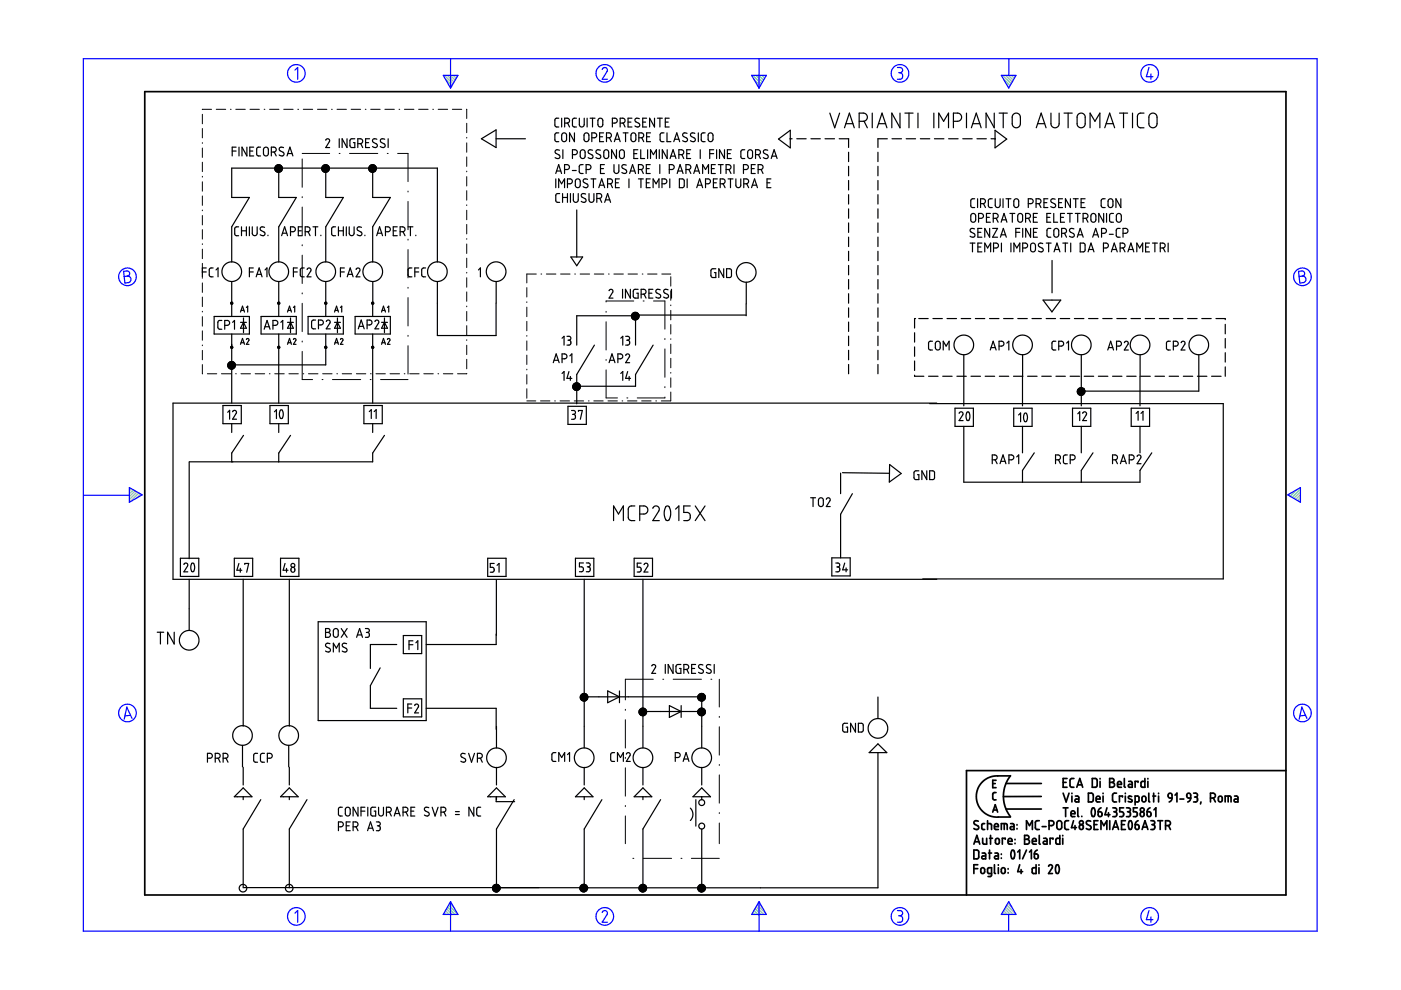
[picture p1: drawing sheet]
<svg xmlns="http://www.w3.org/2000/svg" width="297mm" height="210mm" viewBox="0 0 297 210" stroke-linecap="round" stroke-linejoin="round" font-family="sans-serif">
<g fill="none" stroke="#6c9" stroke-width=".25">
<path d="M94.2 16l1.8 1.8M94.5 16.8l1.3 1.4M94.8 16l1.5 1.4M95.3 18.3l.3 .3M95.5 16l1 1M96.1 16l.6 .6M96.7 16l.3 .2M159.6 16l1.8 1.8M159.9 16.8l1.3 1.4M160.3 16l1.4 1.4M160.7 18.3l.3 .3M160.9 16l1 1"/>
<path d="M161.5 16l.6 .6M162.1 16l.2 .2M212.6 16l1.8 1.8M212.8 16.8l1.3 1.4M213.2 16l1.4 1.4M213.7 18.3l.2 .3M213.8 16l1 1M214.4 16l.7 .6M215.1 16l.2 .2M27.5 103.4h-.1M27.9 103.6l-.5 .5M28.3 103.8l-.9 .9"/>
<path d="M28.7 104.1l-1.3 1.2M29 104.3l-1.6 1.6M29.4 104.5l-1.8 1.9M29.8 104.8l-.8 .8M273.4 104.7l-.3 .3M274.9 103.9l-1.4 1.3M275.7 103.6l-1.8 1.9M275.7 106.1l-.2 .3M275.7 105.5l-.6 .6M275.7 104.9l-1 1M275.7 104.3l-1.4 1.4M94 193.8v.1"/>
<path d="M94.2 193.5l.4 .4M94.4 193.1l.9 .8M94.7 192.7l1.2 1.2M94.9 192.3l1.6 1.6M95.1 191.9l1.9 1.9M95.4 191.5l.8 .8M159.4 193.8v.1M159.6 193.5l.4 .4M159.8 193.1l.9 .8M160.1 192.7l1.2 1.2M160.3 192.3l1.6 1.6M160.5 191.9l1.9 1.9"/>
<path d="M160.8 191.5l.8 .8M212.3 193.8v.1M212.6 193.5l.4 .4M212.8 193.1l.8 .8M213 192.7l1.2 1.2M213.2 192.3l1.6 1.6M213.5 191.9l1.8 1.9M213.7 191.5l.8 .8"/>
</g>
<g fill="none" stroke="#00f" stroke-width=".25">
<path d="M17.7 12.4h261.6v185h-261.6zM62.5 14.9l.6-.6v2.5M94 16h3.1l-1.6 2.7zM95.5 12.4v6.3M127.7 14.7l.5-.4 .5 .3v.5l-1 1.7h1.1M159.4 16h3.1l-1.6 2.7zM160.9 12.4v6.3M190.3 14.3h.7l.3 .3v.6l-.5 .2M190.5 15.4h.3M190.8 15.4l.5 .3v.7l-.3 .4h-.7M212.3 16h3.1l-1.5 2.7zM213.9 12.5v3.5"/>
<path d="M243.6 14.3l-.5 2h1.4M244 15.7v1.1M26.2 57.5l.9-.1 .3 .3 .1 .5-.5 .3 .5 .2 .3 .4-.1 .3-.3 .5-.9 .1zM27 58.5l-.7 .1M275.3 57.5l.9-.1 .3 .3 .1 .5-.5 .3 .5 .2 .2 .2 .1 .5-.3 .4-1 .2zM276.1 58.5l-.7 .1M17.8 105h9.6M27.4 103.4l2.7 1.5-2.7 1.6zM273 104.9l2.7-1.5v3.1zM27.7 151.7l-1.2 .1M28 152.3l-1.1-2.4-.6 2.6M276.8 151.7l-1.2 .1"/>
<path d="M277.1 152.3l-1.1-2.4-.6 2.6M62.5 193.6l.6-.5v2.4M95.5 191.2v6.2M95.5 191.2l1.6 2.7h-3.1zM127.7 193.5l.1-.3 .5-.1 .5 .4-.1 .4-1 1.6h1.1M160.9 191.2v6.2M160.9 191.2l1.6 2.7h-3.1zM190.3 193.1h.6l.4 .2v.5l-.5 .4M190.5 194.2h.3M190.8 194.2l.5 .3v.7l-.4 .3h-.6M213.8 193.9v3.5M213.9 191.2l1.5 2.7h-3.1z"/>
<path d="M243.6 193.1l-.5 1.9h1.4M244 194.4v1.1"/>
<circle cx="62.8" cy="15.6" r="1.87"/>
<circle cx="128.2" cy="15.6" r="1.87"/>
<circle cx="190.8" cy="15.6" r="1.87"/>
<circle cx="243.7" cy="15.6" r="1.87"/>
<circle cx="27" cy="58.7" r="1.87"/>
<circle cx="276.1" cy="58.7" r="1.86"/>
<circle cx="27" cy="151.2" r="1.87"/>
<circle cx="276.1" cy="151.2" r="1.87"/>
<circle cx="62.8" cy="194.3" r="1.87"/>
<circle cx="128.2" cy="194.3" r="1.86"/>
<circle cx="190.8" cy="194.3" r="1.86"/>
<circle cx="243.8" cy="194.3" r="1.86"/>
</g>
<g fill="none" stroke="#000" stroke-width=".36">
<path d="M30.7 19.4h241.9v170.4h-241.9zM206.5 179l.6-1.9 .6 1.9M206.7 178.5h.9M207.4 174.1l-.7-.1-.2 .5 .1 .3 .8 .4 .1 .5-.6 .2-.4-.2M208.3 177.7v1l.3 .3h.6v-1.3M208.8 174.6h-.5l-.1 .2v1l.6 .1M209.4 174.6l.8 .2v1.1M209.4 174v1.9M209.8 177.7h.6M210 177.1v1.9M210.5 166.1h.5M210.5 172.2l.5-1.6 .5 1.6"/>
<path d="M210.6 171.7h.8M210.8 175.3h.9l-.2-.6-.3-.1-.3 .2-.1 .8 .3 .3h.6M211.1 177.9l.4-.2 .3 .2 .1 .7-.3 .4-.5-.3zM211.2 168h-.4l-.3 .3v1.1l.7 .2M211.2 165.4h-.7v1.6h.7M212.3 175.9v-1.3l1.1 .1 .2 1.2M212.9 174.6v1.3M213.1 177.9v-.2h-.6v1.3M213.3 166.1h7.5M213.3 171.5h7.5M213.7 178.4h.9l-.2-.6-.3-.1-.3 .2-.1 .8 .2 .3h.7M214.2 164.5h-3.5l-.9 .3-.8 .4-.8 .7-.7 .9-.4 1.2-.1 .9 .1 1.1 .4 .9 .7 1 .9 .7 .7 .4 1.1 .2h3.3"/>
<path d="M214.2 164.5l-1 1.7-.5 2.2 .1 1.3 .2 1.2 .5 1.1 .7 1.1M214.3 174.6h.5l.2 .3v1h-.6a.31 .31 0 0 1-.2-.4 .31 .31 0 0 1 .3-.2h.5M215.2 177.9v.2M215.2 178.8v.1M215.6 174.8v.1M215.6 175.7v.1M217.2 177.1h.7l.3 .4-.1 .3-.4 .1 .4 .2 .2 .3-.1 .3-.3 .3h-.7zM217.2 177.9h.5M217.6 175.9v-1.9l.7 1 .6-1v1.9M218.9 178.4h.8l-.1-.6-.3-.1-.4 .2v.8l.2 .3h.6M220.3 174h-.5l-.3 .3 .1 1.4 .2 .2h.5M220.3 177.1v1.7l.3 .2"/>
<path d="M220.8 168.9h-8.1M221 175.3h.8M221.3 177.7l.5 .1 .2 .2v1h-.6a.31 .31 0 0 1-.2-.4 .31 .31 0 0 1 .3-.2h.5M222.4 175l.9-.1 .2-.3-.2-.4-.3-.2h-.6v1.9M223.2 177.9v-.2h-.6v1.3M224.2 174.2l.6-.2 .3 .4v1.1l-.4 .4-.4-.1-.2-.3v-1zM224.7 177.1v1.9h-.7l-.1-.3v-.8l.3-.2h.5M225.3 177.1v.1M225.3 177.7v1.3M225.4 165.9h.6M225.4 168.2l.6 1.8 .7-1.8M225.4 171.3h1"/>
<path d="M225.9 171.3v1.8M226.2 165.1h-.8v1.8h.8M226.6 174h-.6l-.3 .3 .1 1.4 .3 .2h.5M227.1 172.5h.8l-.1-.5-.4-.1-.3 .2v.8l.2 .2h.6M227.3 168.2v.1M227.3 168.8v1.2M227.6 174l-.4 1.5h1M227.7 165.1h-.5l-.3 .3v1.4l.3 .1h.5M227.9 175v.9M228 168.8h.5l.2 .2v1h-.5a.31 .31 0 0 1-.3-.3 .31 .31 0 0 1 .3-.3h.5M228.3 166.9l.6-1.8 .7 1.8M228.5 166.4h.9"/>
<path d="M228.5 171.3v1.7l.2 .1M228.9 175l.4-.2 .3 .2 .1 .5-.2 .3-.3 .1-.3-.2zM229.4 173.1h.1M230.8 168.2h.7l.3 .3v1.2l-.3 .3h-.7zM231.2 174.1l-.7-.1-.2 .5 .9 .6 .1 .6-.5 .2-.5-.2M231.6 165.1h.7l.3 .2v1.3l-.2 .3h-.8zM231.6 171.4a.53 .53 0 0 1 .5 .2 .53 .53 0 0 1 .1 .5l-.1 .7a.34 .34 0 0 1-.4 .3 .34 .34 0 0 1-.3-.4v-.6zM232 174.8h.6M232.4 169.4h.8v-.3l-.2-.3-.5 .1-.1 .9 .2 .2h.6M232.8 174h-.8v1.9h.8M232.8 172.1h.6l.2 .2 .1 .5-.2 .3h-.3l-.3-.1zM233.2 165.1v.1"/>
<path d="M233.2 165.7v1.2M233.4 175.9v-1.9l.6 1 .7-1v1.9M233.4 171.3l-.4 .3-.2 .5M233.9 168.2v.1M233.9 168.8v1.2M234.7 171.3l-.4 1.4h1M235 172.3v.8M235.3 165.1h.6l.3 .3-.1 .4-.3 .1 .4 .1 .1 .3-.1 .4-.3 .2h-.6zM235.3 165.9h.5M235.3 174v1.9M235.9 175.9l.6-1.9 .7 1.9M235.9 171.3h.5l.3 .2 .1 .3-.4 .3"/>
<path d="M236.1 175.4h.9M236.2 172.1h.2M236.4 172.1l.3 .2 .1 .5-.3 .3h-.6M236.7 168.2h-.5l-.3 .4v1.2l.3 .2h.5M236.9 166.3h.9l-.2-.5-.3-.1-.3 .1-.1 .9 .2 .2h.7M237.8 174.8h.6M238 169v-.2h-.7v1.2M238.2 171.3h-.8v.8h.6l.2 .4-.1 .6h-.7M238.4 165.1v1.7l.2 .1M238.6 168.2v.1M238.6 168.8v1.2M238.6 174h-.8v1.9h.8"/>
<path d="M238.8 171.3h.5l.3 .2v.4l-.3 .2M239.1 172.1h.2M239.3 172.1l.4 .3-.1 .5-.2 .2h-.6M239.3 165.7h.5l.3 .3v.9h-.6a.31 .31 0 0 1-.3-.3 .31 .31 0 0 1 .3-.3h.6M239.4 174.1a.5 .5 0 0 1 .6 .2 .5 .5 0 0 1 .1 .5l-.2 .8a.34 .34 0 0 1-.4 .2 .34 .34 0 0 1-.2-.4l-.1-.6zM239.9 168.9l-.3-.1a.27 .27 0 0 0-.4 .1 .27 .27 0 0 0 .2 .4l.5 .2a.33 .33 0 0 1 0 .5 .33 .33 0 0 1-.5 0l-.2-.1M240.7 170l.7-.1 .1-.9-.2-.2h-.6v1.9M240.7 174.8l.7 .2 .1 .5-.1 .3-.4 .1-.3-.2zM241.1 171.3h-.8v.8h.6l.2 .3-.1 .7h-.7M241.3 165.9v-.2h-.6v1.2M241.3 174l-.4 .3-.2 .5M241.9 172.3l.2-.2 .4 .2 .1 .5-.1 .2-.4 .1-.2-.1z"/>
<path d="M242.1 175.9l.7-1.9 .6 1.9M242.2 169l.2-.2 .4 .1 .2 .8-.2 .2-.4 .1-.3-.2zM242.3 175.4h.9M242.7 165.1v1.8h-.6l-.2-.2 .1-.9 .2-.1h.5M243.2 172.1l.7 .2v.7l-.4 .1-.2-.1zM243.4 165.1v.1M243.4 165.7v1.2M243.6 168.2v1.6l.2 .2M243.8 171.3l-.4 .3-.2 .5M244 174h.6l.2 .3-.1 .4-.3 .1M244.2 174.8h.2M244.4 174.8l.4 .2v.6l-.2 .3h-.6"/>
<path d="M244.4 168.8h.6M244.6 168.2v1.8M244.7 171.7l.4-.4v1.8M245.5 174h1M245.6 168.2v.1M245.6 168.8v1.2M246 174v1.9M247.1 175h.6l.4-.1 .1-.4-.3-.4-.8-.1v1.9M247.7 175l.5 .9M247.8 168.3l.3-.1 .3 .1 .1 .9-.7-.1-.1-.6zM248.5 169.2l-.2 .5-.4 .3M249.1 168.6l.4-.4v1.8"/>
<path d="M250.2 169.4h.8M251.7 168.3l.4-.1 .3 .1 .1 .9h-.6l-.2-.2zM252.5 169.2l-.2 .5-.5 .3M253.1 168.2l.7 .1 .1 .4-.4 .3M253.3 169h.2M253.5 169l.4 .2v.5l-.3 .3h-.5M254.6 170l-.1 .5M256.6 169.2l.9-.1 .2-.3-.1-.4-.4-.2h-.6v1.8M257.3 169.2l.4 .8M258.4 169l.2-.2 .4 .1 .1 .8-.1 .2-.4 .1-.3-.2zM259.8 170v-1.2l1.1 .1 .1 1.1M260.4 168.8v1.2"/>
<path d="M261.7 168.8h.6l.2 .3v.9h-.6a.31 .31 0 0 1-.3-.3 .31 .31 0 0 1 .3-.3h.6M272.6 163.4h-67.7v26.4M206.5 180.2l.7 .1 .3 .2v1.3l-.2 .3h-.8zM206.5 184.2h.8M207.3 183.3h-.8v1.9M208 184.1l.2-.1 .5 .1 .1 .8-.2 .2-.3 .1-.3-.2zM208.2 180.9h.6l.2 .2v1h-.6a.31 .31 0 0 1-.2-.3 .31 .31 0 0 1 .2-.3h.6M209.6 180.9h.6M209.8 180.2v1.9M210.2 185.2l-.7-.1v-1l.7-.1v1.6l-.2 .2h-.5M210.8 183.3v1.8l.3 .1M210.9 180.9h.6l.2 .2v1h-.5a.31 .31 0 0 1-.4-.3 .31 .31 0 0 1 .4-.3h.5"/>
<path d="M211.7 183.3v.2M211.7 184v1.2M212.3 181.1v.1M212.3 181.9v.1M212.4 184.1l.2-.1 .4 .1 .1 .8-.1 .2-.4 .1-.3-.2zM213.7 184.2v.1M213.7 185v.1M214.5 180.3a.56 .56 0 0 1 .7 .8l-.2 .7a.35 .35 0 0 1-.4 .3 .35 .35 0 0 1-.2-.5l-.1-.5zM215.8 180.7l.4-.5v1.9M216.2 183.3l-.4 1.5h1M216.5 184.4v.8M217.6 180.2l-.8 1.9"/>
<path d="M218.3 180.7l.4-.5v1.9M219.3 181.1l.7 .1 .1 .6-.1 .2-.4 .1-.2-.2zM219.7 183.3v1.9h-.7l-.2-.2 .1-.9 .8-.1M219.9 180.2l-.4 .3-.2 .6M220.3 183.3v.2M220.3 184v1.2M222.3 183.7l.4-.4 .4 .3v.4l-.8 1.2h.8M224 183.5a.55 .55 0 0 1 .5 .1 .55 .55 0 0 1 .1 .6l-.1 .6a.37 .37 0 0 1-.4 .4 .37 .37 0 0 1-.3-.5v-.6z"/>
<circle cx="229.3" cy="174.4" r=".41"/>
<circle cx="242.2" cy="171.7" r=".42"/>
</g>
<g fill="none" stroke="#000" stroke-width=".25">
<path d="M49.2 32h.9M50.1 31.2h-.9v1.9M50.7 31.2v1.9M52.3 31.2v1.9l-1-1.9v1.9M53 32h.6M53.8 31.2h-.8v1.9h.8M55.2 31.2h-.5l-.3 .3 .1 1.4 .2 .2h.5M56 31.3l.6-.1 .3 .4v1.1l-.4 .4-.4-.1-.2-.3v-1zM57.5 32.2h.6l.4-.2 .1-.4-.2-.3-.9-.1v1.9M58.1 32.2l.5 .9M58.5 36.3l.6-.7v6.3h3.7l-3.7 6.2v7.5M58.5 36l-.1 .1"/>
<path d="M58.5 35.8l-.2 .2M58.5 35.5l-.1 .1M58.5 35.3l-.2 .2M58.5 35.6l-.2 .3M58.6 35.1l-.1 .1M58.7 35.6l-.2 .3M58.9 35.6l-.4 .4M58.9 34.9l-.6 .7M58.9 35.6l-.5 .6M59 34.9l-.5 .5M59.2 34.9l-.9 .9M59.3 35l-.7 .6"/>
<path d="M59.4 35l-1.1 1M59.4 35.6l-.8 .8M59.5 35.1l-.7 .5M59.6 35.1l-.5 .5M59.6 35.6l-.8 .9M59.6 35.2l-1.1 1.1M59.7 35.2l-1.1 1.2M59.7 36.2l-.2 .2M59.7 35.3l-.3 .3M59.8 35.4l-1.1 1M59.8 36l-.4 .5M59.8 35.4l-.2 .2"/>
<path d="M59.8 35.6l-.9 .9M59.8 35.5l-.1 .1M59.9 35.8l-.7 .7M59.9 35.8l-.8 .7M59.9 35.6l-1 .9M60.1 31.3l-.7-.1-.2 .4 .1 .3 .8 .5v.5l-.5 .2-.4-.2M60.9 33.1l.6-1.9 .6 1.9M61 32.6h.9M68.5 35.6l-.3 .3M68.7 35l-.4 .4M68.9 34.9l-.7 .7M68.9 35.6l-.5 .6"/>
<path d="M69 34.9l-.8 .8M69.1 29.7l.3-.3 .4 .2 .1 .4-.8 1.3h.8M69.1 35.6v6.3h3.7l-3.7 6.2v7.5M69.1 34.9l-.7 .7M69.2 34.9l-1 1M69.3 35l-.7 .6M69.3 35.6l-.7 .8M69.3 35l-1 1.1M69.4 35.1l-1.1 1.1M69.5 35.1l-.6 .5M69.5 35.6l-.8 .9M69.6 35.1l-1.1 1.2"/>
<path d="M69.6 35.2l-1.1 1.1M69.7 35.3l-.4 .3M69.7 35.3l-1.1 1.1M69.7 36.1l-.3 .3M69.7 35.4l-.2 .2M69.8 35.5l-1 1M69.8 35.6l-.9 .9M69.8 35.9l-.6 .6M69.8 35.6h-.1M69.8 35.8l-.7 .7M69.8 35.6h.1M71.9 29.4v1.9"/>
<path d="M73.6 29.4v1.9l-1.1-1.9v1.9M75.2 29.4h-.7l-.3 .3v1.2l.3 .4h.7v-1.1h-.3M75.9 30.5h.5l.4-.2 .1-.4-.2-.4-.8-.1v1.9M76.5 30.4l.4 .9M77.5 30.2h.6M78.4 29.4h-.9v1.9h.9M78.4 35.6l-.2 .3M78.6 35.1l-.3 .2M78.7 35l-.5 .5M78.7 35.6l-.4 .5M78.9 34.9l-.7 .8M79 35.6l-.6 .6"/>
<path d="M79 34.9l-.8 .9M79 35.6v6.3h3.8l-3.8 6.2v7.5M79.1 34.9l-.7 .7M79.2 35.6l-.7 .7M79.2 34.9l-1 1M79.3 35.6l.4-.3-1.2 1.1M79.3 35l-1 1M79.4 35.6l-.8 .8M79.4 35.1l-1.1 1.1M79.5 35.1l-.6 .5M79.5 35.2l-.4 .4M79.6 35.2l-1.2 1.1"/>
<path d="M79.6 35.6l-.8 .9M79.6 36.2l-.1 .2M79.7 35.4l-.2 .2M79.8 35.9l-.6 .6M79.8 35.6l-.9 .9M79.8 35.5l-1.1 1M79.8 35.8l-.7 .7M79.8 35.6h-.1M79.8 35.7l-.8 .8M79.9 29.5l-.7-.1-.2 .5 .2 .3 .7 .4v.5l-.4 .2-.5-.2M81.6 29.5l-.7-.1-.3 .5 1 .7v.5l-.5 .2-.5-.2M82.3 29.4v1.9"/>
<path d="M102.1 29.4l3.1-1.9v3.8zM105.2 29.4h6.2M117.8 36.8l.6-1.9 .7 1.9M117.8 37.9v1.9M118 36.3h.9M118.4 39.8v-1.9l.7 1.1 .6-1.1v1.9M118.5 25.1h-.6l-.3 .3 .1 1.4 .8 .1M118.5 28.2h-.6l-.3 .3 .1 1.4 .3 .1h.5M118.6 31.9l-.6-.1-.3 .5 1 .7v.4l-.3 .2-.7-.2M119.1 25.1v1.8M119.2 28.3l.6-.1 .3 .4v1l-.4 .4h-.4l-.2-.3v-1zM119.3 31.7v1.9"/>
<path d="M119.7 35.9l.9-.1 .1-.3-.1-.4-.3-.2h-.6v1.9M119.7 26.1h.6l.4-.2 .1-.4-.2-.3-.9-.1v1.8M120.3 39l.9-.1 .1-.4v-.3l-.4-.3h-.6v1.9M120.3 26.1l.5 .8M121.3 36.2h.9M121.4 32.8l.8-.1 .2-.4-.1-.4-.9-.2v1.9M121.8 28.2v1.8l-1-1.8v1.8M122.1 38.1l.5-.2 .4 .3v1.1l-.3 .5-.5-.1-.2-.3zM122.2 25.1h-.6l-.2 .3 .1 1.4 .7 .1M122.8 25.1v1.4l.5 .4 .5-.3 .1-1.5M123.2 31.9l.6-.1 .3 .4v1l-.4 .4h-.3l-.3-.3-.1-1.1zM123.6 34.9h-.5l-.3 .4 .1 1.3 .1 .1 .6 .1"/>
<path d="M123.9 28.4l.5-.2 .4 .3 .1 1-.3 .5h-.4l-.3-.2zM124.3 35.9l.8-.1 .2-.4-.1-.3-.4-.2h-.5v1.9M124.5 25.1v1.8M124.6 38h-.7l-.3 .4 .2 .3 .8 .4v.5l-.5 .2-.5-.2M125.1 25.1h1.1M125.3 37.9h1M125.5 29.2h.6l.3-.2 .1-.4-.2-.3-.8-.1v1.8M125.6 31.9l-.6-.1-.3 .5 1 .7v.4l-.3 .2-.7-.2M125.6 25.1v1.8M125.8 37.9v1.9M126.9 25.2l.6-.1 .3 .3v1.1l-.4 .4h-.3l-.3-.3v-1.1zM127 39.8l.6-1.9 .6 1.9"/>
<path d="M127.1 29h.7M127.1 39.3h.9M127.3 31.9l-.7-.1-.3 .4 .2 .3 .8 .4 .1 .5-.3 .2-.8-.2M127.3 35.8h.7M128 28.2h-.9v1.8h.9M128.1 31.9l.5-.2 .4 .4 .1 1.1-.4 .4-.4-.1-.3-.3zM128.1 34.9h-.8v1.9h.8M128.6 29.2h.6l.3-.2 .1-.4-.2-.3-.8-.1v1.8M128.8 39l.9-.2 .2-.5-.2-.3-.9-.1v1.9M129.2 29.2l.4 .8M129.5 38.9l.4 .9M129.8 26.1h.6l.4-.2 .1-.4-.2-.4h-.9v1.8"/>
<path d="M130.2 34.9v1.5l.5 .4 .3-.1 .2-.3v-1.5M130.3 30l.6-1.8 .6 1.8M130.4 29.5h.9M130.5 38.8h.6M130.7 31.7v1.9l-1-1.9v1.9M131.3 37.9h-.8v1.9h.8M131.4 31.9l.5-.2 .4 .4 .1 1.2-.4 .3-.4-.1-.3-.3zM131.5 26.1h.6l.3-.2 .1-.4-.1-.3-.9-.1v1.8M132.1 26.1l.4 .8M132.1 28.2h1.1M132.6 28.2v1.8M132.8 35l-.7-.1-.2 .2-.1 .3 1 .7v.5l-.4 .2-.6-.2"/>
<path d="M133.2 25.9h.6M133.3 37.9v1.9M133.5 36.8l.6-1.9 .6 1.9M133.7 36.3h.9M133.9 28.3l.6-.1 .3 .4v1l-.4 .4h-.4l-.2-.3v-1.1zM134 25.1h-.8v1.8h.8M134.4 32.6h.6M135.2 31.7h-.8v1.9h.8M135.4 35.9l.9-.1 .1-.3-.1-.4-.3-.2h-.6v1.9M135.4 37.9h1M135.4 29.2l.9-.1 .2-.4-.1-.4-.3-.1h-.7v1.8M135.6 25.2l-.7-.1-.3 .5 1 .6v.5l-.5 .2-.5-.2"/>
<path d="M135.8 31.7v1.9h.9M135.9 37.9v1.9M136 35.9l.4 .9M136.1 29.2l.4 .8M136.3 25.9h.6M137 35.8h.6M137 38.8h.6M137.1 25.1h-.8v1.8h.8M137.1 29h.6M137.3 31.7v1.9M137.9 34.9h-.9v1.9h.9M137.9 37.9h-.9v1.9h.9"/>
<path d="M137.9 28.2h-.8v1.8h.8M137.9 33.6v-1.9l.6 1.1 .7-1.1v1.9M138.5 39.8v-1.9l.6 1.1 .6-1.1v1.9M138.8 25.1v1.8l-1.1-1.8v1.8M139.4 25.1h1M139.8 31.7v1.9M139.9 34.9v1.9M139.9 25.1v1.8M140.4 39h.5l.4-.3 .1-.3-.2-.4-.8-.1v1.9M140.8 28.2h-.6l-.2 .3v1.4l.3 .1h.5M141.1 25.9h.6M141.4 28.2v1.8h.8"/>
<path d="M141.5 31.7v1.9l-1.1-1.9v1.9M141.9 25.1h-.8v1.8h.8M141.9 35.9l.9-.1 .1-.3v-.4l-.4-.2h-.6v1.9M142 37.9v1.9M142.1 33.6l.6-1.9 .6 1.9M142.2 33.1h1M142.9 30l.6-1.8 .6 1.8M143 29.5h.9M143.6 36.8l.6-1.9 .6 1.9M143.7 36.3h.9M143.9 32.8l.9-.2 .2-.2-.1-.4-.4-.3h-.6v1.9M144 37.9h.8l.3 .3v1.2l-.3 .4h-.8z"/>
<path d="M144.6 32.8l.4 .8M145.4 35.9l.9-.1 .2-.3-.2-.4-.9-.2v1.9M145.6 32.6h.6M145.7 28.3l-.7-.1-.3 .5 .9 .6 .1 .5-.5 .2-.5-.2M145.7 37.9v1.9M146 35.9l.5 .9M146.4 31.7h-.8v1.9h.8M147.1 36.8l.6-1.9 .6 1.9M147.3 36.3h.9M147.3 28.3l-.7-.1-.2 .5 .1 .2 .8 .5 .1 .4-.5 .2-.5-.2M147.7 39.8l.6-1.9 .7 1.9M147.9 39.3h.9"/>
<path d="M148.1 28.2v1.8M148.5 31.7v1.9M149 36.8v-1.9l.6 1 .6-1v1.9M149.5 28.2h-.6l-.2 .3v1.3l.3 .2h.5M149.6 39l.8-.1 .2-.4v-.3l-.4-.3h-.6v1.9M150.3 28.3l.5-.1 .4 .4v1.1l-.4 .3h-.5l-.2-.3v-1.1zM150.5 32.6h.8M150.8 35.8h.6M151.3 38.8h.6M151.3 31.7h-.8v1.9M151.7 34.9h-.9v1.9h.9M151.9 31.7v1.9"/>
<path d="M152.1 37.9h-.8v1.9h.8M152.3 34.9h1M152.7 39l.8-.1 .2-.4v-.3l-.4-.3h-.6v1.9M152.8 34.9v1.9M153.3 38.9l.4 .9M153.6 31.7v1.9l-1.1-1.9v1.9M153.9 35.9l.9-.1 .2-.3-.2-.4-.9-.2v1.9M154.2 32.6h.6M154.4 37.9h1M154.6 35.9l.4 .9M154.9 37.9v1.9M155 31.7h-.8v1.9h.8"/>
<path d="M155.6 34.9v1.9M156 37.9v1.5l.5 .4 .5-.3 .1-1.6M157.6 35.9l.9-.1 .2-.5-.2-.2-.9-.2v1.9M157.7 39l.9-.2 .1-.4-.2-.4-.8-.1v1.9M157.9 31.7l-.5 .1-.3 .3v1.3l.2 .2h.6M158.3 38.9l.4 .9M158.6 31.9l.5-.2 .4 .3 .1 1.2-.4 .4h-.3l-.3-.3-.1-1zM159.3 35.8h.6M159.3 39.8l.7-1.9 .6 1.9M159.5 39.3h.9M160.1 34.9h-.8v1.9h.8M160.2 32.8h.6l.3-.2 .1-.4-.1-.3-.9-.2v1.9"/>
<path d="M160.7 35.9l.9-.1 .2-.3-.1-.4-.4-.2h-.6v1.9M160.8 32.8l.4 .8M161.4 35.9l.4 .9M162.6 38.8h.6M162.8 31.9l-.7-.1-.3 .4 .2 .3 .8 .4 .1 .5-.3 .2-.8-.2M163.4 37.9h-.8v1.9h.8M163.5 33.6l.6-1.9 .7 1.9M163.7 33.1h.9M165.1 29.5l2.5-1.9v3.7zM167.5 29.4h.4M168.9 29.4h2M171.9 29.4h2"/>
<path d="M174.9 29.4h2M175.9 24l1.1 3.1 1-3.1M177.9 29.4h2M179 27.1l1.1-3.1 1 3.1M179.3 26.2h1.5M179.9 29.4v1.9M179.9 32.3v2M179.9 35.3v2M179.9 38.3v2M182.2 25.7h.9l.6-.3 .2-.7-.3-.5-.4-.2h-1v3.1M183.2 25.7l.7 1.4M184.9 24v3.1"/>
<path d="M186 27.1l1-3.1 1 3.1M186.1 32.3v2M186.1 35.3v2M186.1 38.3v2M186.3 26.2h1.5M188.1 29.4h-2v1.9M189.1 29.4h2M190.8 24v3.1l-1.7-3.1v3.1M191.9 24h1.7M192.1 29.4h2M192.7 24v3.1M194.6 24v3.1"/>
<path d="M195.1 29.4h2M198 24v3.1M198.1 29.4h2M199 27.1v-3.1l1.1 1.7 1-1.7v3.1M201.1 29.4h2M202.1 25.7h1l.6-.3 .2-.7-.4-.5-.3-.2h-1.1v3.1M204.1 29.4h2M204.9 24v3.1M206 27.1l1-3.1 1 3.1M206.2 26.2h1.6M207.1 29.4h2M210.1 29.4h1"/>
<path d="M210.8 24v3.1l-1.7-3.1v3.1M211 27.6l2.4 1.9-2.4 1.8zM211.8 24h1.8M212.7 24v3.1M214.9 24.2l.4-.2h.5l.5 .6v1.8l-.2 .4-.3 .3h-.6l-.5-.6-.1-1.8zM219.7 27.1l1-3.1 1.1 3.1M220 26.2h1.5M222.8 24v2.4l.2 .4 .6 .3 .5-.1 .4-.4 .1-2.6M225.6 24h1.7M226.5 24v3.1M228.6 24.2l.8-.2 .5 .3 .2 .3v1.8l-.2 .4-.4 .3-.7-.1-.4-.5v-1.8zM231.1 27.1v-3.1l1.1 1.7 1-1.7v3.1"/>
<path d="M234.2 27.1l1.1-3.1 1 3.1M234.5 26.2h1.5M237.4 24h1.7M238.2 24v3.1M240.1 24v3.1M242.5 24h-.9l-.3 .2-.1 .4 .1 2.2 .4 .3h.8M243.9 24.2l.4-.2h.5l.5 .6v1.8l-.2 .4-.4 .3h-.5l-.6-.6v-1.8zM42.9 57.7h.8M43.7 56.8h-.8v1.9M45.2 56.8h-.6l-.2 .3v1.4l.3 .2h.5M45.8 57.2l.4-.4v1.9M49.1 55.6v-7.5l3.8-6.2h-3.8v-6.3h43.6v20"/>
<path d="M49.1 59.7v7.4M50.6 48.1h-.6l-.2 .3v1.4l.2 .2h.6M51.2 48.9h1M51.2 48.1v1.9M52.2 48.1v1.9M52.9 48.1v1.9M52.9 57.7h.8M53.5 48.1v1.4l.1 .3 .4 .2 .5-.4v-1.5M53.7 56.8h-.8v1.9M54.3 58.7l.6-1.9 .7 1.9M54.5 58.2h.9M56.1 48.2l-.7-.1-.2 .2v.3l.9 .7 .1 .4-.4 .3-.6-.2"/>
<path d="M56.2 57.2l.4-.4v1.9M56.8 49.9v.1M59.1 59.7v7.4M59.7 50l.6-1.9 .7 1.9M59.9 49.4h.9M61.6 49.1l.9-.1 .1-.3-.1-.4-.2-.2h-.7v1.9M62.2 57.7h.8M63 56.8h-.8v1.9M63.2 48.9h.7M64.1 48.1h-.9v1.9h.9M64.5 56.8h-.6l-.2 .3v1.4l.2 .2h.6M64.7 49.1h.8l.2-.4-.1-.4-.2-.2h-.7v1.9"/>
<path d="M65.1 57.1l.5-.3 .4 .4-.9 1.5h.9M65.3 49.1l.4 .9M66.4 48.1h1M66.9 48.1v1.9M68 49.9v.1M69.1 59.7v7.4M71.1 48.1h-.5l-.3 .3 .1 1.4 .2 .2h.5M71.8 48.1v1.9M71.8 48.9h1M72.2 57.7h.8M72.8 48.1v1.9M73 56.8h-.8v1.9"/>
<path d="M73.4 48.1v1.9M73.6 58.7l.7-1.9 .6 1.9M73.8 58.2h.9M74 48.1v1.4l.2 .3 .3 .2 .4-.2 .2-.2v-1.5M75.5 57.1l.4-.3 .4 .2v.3l-.8 1.4h.8M76.6 48.2l-.6-.1-.2 .2-.1 .3 .9 .7 .1 .4-.3 .3-.7-.2M77.4 49.9v.1M79 59.7v7.4M79.9 50l.6-1.9 .6 1.9M80 49.4h.9M81.7 49.1l.9-.1 .2-.3-.2-.5-.9-.1v1.9M83.4 48.9h.6"/>
<path d="M84.2 48.1h-.8v1.9h.8M84.8 49.1h.7l.3-.2 .1-.4-.2-.3-.9-.1v1.9M85.4 49.1l.5 .9M86.5 48.1h1M87 48.1v1.9M87.3 56.8h-.5l-.3 .3 .1 1.4 .2 .2h.5M87.9 57.7h.9M88.2 49.9v.1M88.8 56.8h-.9v1.9M90.2 56.8h-.5l-.3 .3 .1 1.4 .1 .2h.6M92.7 59.7v11.4h12.5v-6.8M101.5 57.2l.4-.4v1.9"/>
<path d="M105.2 59.7v4.5M118.7 41l-.6 .1-.3 .3 .1 1.3 .8 .2M119.3 41.9h1M119.3 41v1.9M120.3 41v1.9M120.9 41v1.9M121 54.5h2.5l-1.2 1.8zM121.6 41v1.5l.4 .4 .4-.1 .2-.3v-1.5M122.3 44.5v9.9M124.2 41.1h-.7l-.3 .5 .2 .2 .7 .4 .1 .5-.5 .2-.5-.2M124.9 41v1.5l.4 .4 .5-.1 .1-.3v-1.5M126.5 42.1h.6l.4-.2 .1-.5-.2-.3-.9-.1v1.9"/>
<path d="M127.2 42.1l.4 .8M128.2 42.9l.6-1.9 .7 1.9M128.4 42.4h.9M151.8 57h-.8l-.3 .3v1.2l.3 .3h.8v-1h-.3M153.4 57v1.8l-1-1.8v1.8M154.1 57h.7l.3 .2v1.3l-.2 .3h-.8zM158.2 59.8v7.2M179.9 41.3v2M179.9 44.3v2M179.9 47.3v2M179.9 50.3v2M179.9 53.3v2"/>
<path d="M179.9 56.3v2M179.9 59.3v2M186.1 41.3v2M186.1 44.3v2M186.1 47.3v2M186.1 50.3v2M186.1 53.3v2M186.1 56.3v2M186.1 59.3v2M205.7 51.5h1M205.9 45.4l.5-.1 .4 .3v1.2l-.3 .3-.5-.1-.2-.3zM206.2 51.5v1.9"/>
<path d="M206.6 48.5h-.7l-.2 .4 .1 .3 .8 .4v.5l-.5 .2-.4-.2M206.7 42.1h-.6l-.3 .4v1.2l.3 .3h.6M207.3 42.1v1.9M207.3 49.3h.7M207.3 52.4h.7M207.5 46.3l.8-.1 .2-.3-.1-.5-.9-.1v1.8M207.9 43.2l.9-.1 .1-.4-.1-.4-.9-.2v1.9M208.2 48.4h-.9v1.9h.9M208.2 51.5h-.9v1.9h.9M208.5 43.2l.4 .8M208.8 53.4v-1.9l.6 1.1 .6-1.1v1.9M209.1 46.1h.7"/>
<path d="M209.8 48.4v1.9l-1-1.9v1.9M210 45.3h-.9v1.8h.9M210.4 42.1h-.5l-.4 .4 .1 1.2 .3 .3h.5M210.5 48.4h1l-1 1.9h1M210.6 46.3l.8-.1 .2-.3-.1-.5-.9-.1v1.8M210.7 52.6l.8-.1 .2-.3-.1-.4-.4-.3h-.5v1.9M211 42.1v1.5l.4 .4 .4-.1 .2-.3v-1.5M211.2 46.3l.4 .8M212.1 50.3l.6-1.9 .7 1.9M212.3 47.1l.6-1.8 .6 1.8M212.3 49.8h.9M212.3 51.5v1.9"/>
<path d="M212.4 46.6h.9M212.7 42.1v1.9M213.3 42.1h1M213.8 42.1v1.9M214.1 45.3h1.1M214.3 51.5v1.9M214.6 45.3v1.8M215 53.4v-1.9l.6 1.1 .6-1.1v1.9M215.1 42.3l.5-.2 .4 .4v1.2l-.4 .3h-.4l-.2-.3-.1-1.1zM215.4 49.3h.8M215.9 45.4l.4-.1 .5 .2v1.2l-.3 .4h-.3l-.4-.3v-1zM216.2 48.4h-.8v1.9"/>
<path d="M216.8 52.6l.9-.1 .2-.3-.2-.5-.9-.2v1.9M216.8 48.4v1.9M217.4 46.3l.9-.1 .2-.4-.2-.4-.9-.1v1.8M218 43.2l.9-.1 .2-.4-.2-.4-.9-.2v1.9M218.1 46.3l.4 .8M218.5 48.4v1.9l-1-1.9v1.9M218.6 51.7l.5-.2 .4 .4v1.1l-.3 .4-.5-.1-.2-.3zM219.1 46.1h.6M219.1 49.3h.6M219.7 43.2h.6l.3-.2 .1-.5-.2-.3-.8-.1v1.9M219.9 45.3h-.8v1.8h.8M219.9 48.4h-.8v1.9h.8"/>
<path d="M220.3 43.2l.4 .8M221.1 51.6l-.6-.1-.2 .2-.1 .3 .1 .3 .8 .4v.6l-.5 .1-.4-.2M221.3 43h.7M221.8 51.5h1.1M222 46.1h.6M222.2 42.1h-.9v1.9h.9M222.3 51.5v1.9M222.8 45.3h-.8v1.8h.8M222.8 48.4l-.6 .1-.2 .2v1.4l.3 .2h.5M223.1 55.2v6.9M223.4 45.3v1.8h.8M223.5 53.4l.6-1.9 .6 1.9"/>
<path d="M223.5 48.6l.5-.2 .4 .3 .1 1.2-.3 .3-.4 .1-.3-.3zM223.6 52.9h1M223.7 42.2l-.6-.1-.3 .5 .1 .3 .8 .4v.6l-.5 .1-.4-.2M224.5 43h.6M224.9 46.1h.6M225.1 49.5h.6l.3-.2 .1-.4-.2-.4-.8-.1v1.9M225.3 42.1h-.8v1.9h.8M225.3 51.5h1.1M225.7 45.3h-.8v1.8h.8M225.7 49.5l.4 .8M225.9 51.5v1.9M226.3 45.3h1.1"/>
<path d="M226.8 45.3v1.8M226.9 42.1v1.9l-1-1.9v1.9M227 51.5v1.9M227.6 42.1h1M227.7 48.5h-.8l-.2 .4 .2 .3 .8 .4v.5l-.5 .2-.5-.2M228 45.3h1M228.1 42.1v1.9M228.4 50.3l.6-1.9 .7 1.9M228.5 45.3v1.8M228.6 49.8h.9M229 51.5h.7l.3 .3 .1 1.3-.3 .3h-.8zM229.2 43h.6"/>
<path d="M229.6 46.3l.9-.1 .2-.3-.2-.5-.9-.1v1.8M230.1 42.1h-.9v1.9h.9M230.3 46.3l.4 .8M230.7 53.4l.6-1.9 .6 1.9M230.9 52.9h.9M231.4 45.4l.5-.1 .4 .3v1.2l-.3 .3h-.3l-.4-.3zM231.7 50.3l.6-1.9 .6 1.9M231.9 49.8h.8M233.6 49.5l.8-.2 .2-.3-.1-.4-.3-.2h-.6v1.9M234 52.6l.8-.1 .2-.3-.1-.4-.4-.3h-.5v1.9M234 45.3v1.8l-1-1.8v1.8M234.3 42.1h-.5l-.3 .4 .1 1.4 .7 .1"/>
<path d="M234.6 45.3v1.8M235.1 42.3l.4-.2 .4 .4v1.2l-.3 .3h-.4l-.3-.3v-1.1zM235.2 49.7h.8M235.6 53.4l.6-1.9 .7 1.9M235.8 52.9h.9M236.1 45.3h-.6l-.3 .3 .1 1.3 .3 .2h.5M236.8 45.4l.5-.1 .4 .3v1.2l-.3 .3h-.3l-.4-.3zM237.5 48.4h-.5l-.3 .3v1.4l.3 .2h.5M237.5 52.6h.6l.3-.2 .1-.4-.1-.3-.9-.2v1.9M237.6 42.1v1.9l-1-1.9v1.9M238.1 49.5h.6l.3-.2 .1-.5-.2-.3-.8-.1v1.9M238.1 52.6l.4 .8"/>
<path d="M239.1 53.4l.7-1.9 .6 1.9M239.3 52.9h.9M241 53.4v-1.9l.6 1.1 .7-1.1v1.9M242.9 52.4h.6M243.7 51.5h-.8v1.9h.8M244.3 51.5h1.1M244.9 51.5v1.9M246 52.6l.8-.1 .2-.3-.1-.5-.9-.2v1.9M246.6 52.6l.4 .8M247.7 51.5v1.9M45.4 67.1h7.5v3.7h-7.5zM47 67.9l-.6 .1-.2 .3 .1 1.3 .7 .2"/>
<path d="M47.6 69h.6l.4-.3 .1-.3-.2-.4-.9-.1v1.9M48.7 76.7l-.3 .4M49 76.7l-.7 .6M49 76.6l-.7 .8M49.1 78.3h.1M49.1 70.8v14.7M49.1 77.9l.7-.7-1 1M49.1 77.7l-.4 .4M49.1 77.4l-.6 .6M49.1 77l-.7 .8M49.1 78l-.2 .2M49.1 77.8l-.3 .4"/>
<path d="M49.1 76.7l-.8 .9M49.2 76.7l-.1 .1M49.3 76.7l-1 .9M49.3 68.3l.4-.4v1.9M49.4 76.7l-1.1 1M49.4 76.7l-.3 .3M49.5 76.8l-1.1 1.1M49.6 76.8l-.5 .5M49.7 76.9l-.6 .5M49.7 76.9l-.6 .6M49.8 77l-1.2 1.1M49.8 77l-.7 .7"/>
<path d="M49.8 77.8l-.3 .4M49.9 77.4l-.9 .9M49.9 77.6l-.6 .6M49.9 77.5l-.7 .8M49.9 77.3l-.8 .8M51 68.3h1.2M51 73l.4-1.2 .4 1.2M51 66.2l.4-1.3 .4 1.3M51.1 72.7h.6M51.1 65.8h.6M51.6 67.4v3.1M51.6 68.3l.6 1.3h-1.2z"/>
<path d="M52.2 72a.29 .29 0 0 1 .4-.2 .29 .29 0 0 1 .2 .4l-.6 .8h.6M52.2 65.2l.3-.3v1.3M55.4 67.1h7.4v3.7h-7.4zM56 69.8l.6-1.9 .7 1.9M56.2 69.3h.9M57.9 69l.9-.2 .1-.5-.2-.2-.8-.2v1.9M59.1 70.8v14.7M59.5 68.3l.4-.4v1.9M61 68.3h1.2M61 73l.4-1.2 .4 1.2M61 66.2l.4-1.3 .4 1.3M61.1 72.7h.6"/>
<path d="M61.1 65.8h.6M61.6 68.3l.6 1.3h-1.2zM61.6 67.4v3.1M62.2 72a.28 .28 0 0 1 .4-.2 .28 .28 0 0 1 .1 .4l-.5 .8h.6M62.2 65.2l.3-.3v1.3M65.3 67.1h7.5v3.7h-7.5zM66.9 67.9h-.6l-.2 .4v1.3l.8 .1M67.5 68.9h.6l.4-.2 .1-.4-.3-.4h-.8v1.8M69.1 70.8v6.6h-20M69.2 68.2l.2-.3h.3l.3 .3-.8 1.5h.8M70.9 68.3h1.3M70.9 73l.5-1.2 .4 1.2"/>
<path d="M70.9 66.2l.5-1.3 .4 1.3M71 72.7h.6M71 65.8h.6M71.5 68.3l.7 1.3h-1.3zM71.5 67.4v3.1M72.2 72a.28 .28 0 0 1 .3-.2 .28 .28 0 0 1 .2 .4l-.5 .8h.5M72.2 65.2l.3-.3v1.3M75.3 67.1h7.5v3.7h-7.5zM76 69.7l.6-1.8 .6 1.8M76.1 69.2h.9M77.8 68.9l.9-.1 .2-.3-.1-.4-.3-.2h-.7v1.8M79 70.8v14.7"/>
<path d="M79.5 68.2l.3-.3h.2l.3 .3-.8 1.5h.8M80.9 68.3h1.2M80.9 73l.4-1.2 .4 1.2M80.9 66.2l.4-1.3 .4 1.3M81 72.7h.6M81 65.8h.6M81.5 68.3l.6 1.3h-1.2zM81.5 67.4v3.1M82.1 72a.28 .28 0 0 1 .4-.2 .28 .28 0 0 1 .2 .4l-.6 .8h.6M82.1 65.2l.3-.3v1.3M117.3 76.9l.6-1.9 .7 1.9M117.5 76.4h.9"/>
<path d="M119.2 76.1l.8-.2 .2-.3-.1-.4-.9-.2v1.9M119.2 71.7l.4-.4v1.9M119.2 79.2l.4-.4v1.8M120.2 71.3h.5l.3 .2v.4l-.4 .2M120.4 72.1h.2M120.6 72.1l.4 .2v.6l-.3 .3h-.5M120.6 78.8l-.4 1.4h1M120.8 75.5l.4-.5v1.9M120.9 79.8v.8M122.3 73.2v-6.2h12.4v6.2M126 73.2l-3.7 6.2v6.2M129.1 61.6l.3-.3 .5 .2v.4l-.8 1.3h.9"/>
<path d="M129.1 76.9l.7-1.9 .6 1.9M129.3 76.4h.9M131 76.1h.6l.3-.2 .1-.4-.1-.3-.9-.2v1.9M131.6 71.7l.4-.4v1.9M131.6 79.2l.4-.4v1.8M132 61.3v1.9M132.7 71.3h.5l.3 .2v.4l-.4 .2M132.7 75.4l.4-.4 .4 .4-.8 1.5h.8M132.9 72.1h.2M133.1 72.1l.4 .3v.5l-.3 .3h-.5M133.1 78.8l-.4 1.4h1M133.4 79.8v.8"/>
<path d="M133.6 61.3v1.9l-1-1.9v1.9M134 66.8l-.1 .1M134.1 66.4v.1M134.3 66.8l-.4 .4M134.4 66.3l-.4 .4M134.6 66.2l-.6 .6M134.6 66.2l-.7 .8M134.7 66.8h23.5M134.7 66.8l-.7 .7M134.8 66.2l-.9 1M134.9 66.2l-.6 .6M134.9 66.8l-.8 .8"/>
<path d="M135 66.3l-1.1 1M135 66.3l-1 1.1M135.1 66.3l-.4 .5M135.1 66.4l-1.1 1.1M135.2 66.4l-.3 .4M135.3 66.5l-1.1 1.1M135.3 61.3h-.7l-.3 .3v1.2l.2 .4h.8v-1h-.3M135.3 66.5l-.2 .3M135.4 66.8l-1 1M135.4 66.6l-1.1 1.1 .8-.9M135.4 67.4l-.3 .3M135.4 66.7l-.1 .1"/>
<path d="M135.4 66.8h.1M135.5 67.2l-.6 .6M135.5 67l-.9 .8M135.5 67.1l-.7 .7M135.5 66.9l-.9 .9M135.9 62.4h.6l.4-.2 .1-.4-.2-.4-.9-.1v1.9M136.5 62.4l.5 .8M137.6 62.2h.6M138.4 61.3h-.8v1.9h.8M138.5 73.2l-3.8 6.2v2.5h-12.4M140 61.4h-.7l-.3 .4 .3 .3 .7 .4v.5l-.4 .2-.6-.2M141.6 61.4h-.7l-.2 .3 .2 .4 .7 .4 .1 .5-.5 .2-.5-.2"/>
<path d="M142.4 61.3v1.9M179.9 62.3v2M179.9 65.3v2M179.9 68.3v2M179.9 71.3v2M179.9 74.3v2M179.9 77.3v1.9M186.1 62.3v2M186.1 65.3v2M186.1 68.3v2M186.1 71.3v2M186.1 74.3v2"/>
<path d="M186.1 77.3v1.9M193.9 67.5h.1M193.9 79.5v.3h2M193.9 67.5v2.1M193.9 70.5v2M193.9 73.6v1.9M193.9 76.5v2M194.8 67.5h2M196.9 79.8h2M197.7 72.3l-.6 .1-.2 .3v1.3l.3 .2h.5M197.8 67.5h2M198.5 72.5l.5-.1 .3 .3v1.1l-.3 .4-.5-.1-.2-.3v-1z"/>
<path d="M199.9 79.8h2M200 74.2v-1.9l.6 1.1 .6-1.1v1.9M200.8 67.5h2M202.9 79.8h2M203.8 67.5h2M204.3 75.2v10.8M205.9 79.8h2M206.8 67.5h2M208.9 79.8h2M209.8 67.5h2M210 74.2l.6-1.9 .6 1.9M210.1 73.7h.9"/>
<path d="M211.8 73.4h.6l.3-.2 .2-.4-.3-.4-.8-.1v1.9M211.9 79.8h2M212.8 67.5h2M213.5 72.7l.4-.4v1.9M214.9 79.8h2M215.8 67.5h2M216.8 75.2v10.8M217.9 79.8h2M218.8 67.5h2M220.9 79.8h2M221.1 63.6h3.8l-1.9 2.5zM221.8 67.5h2"/>
<path d="M223.9 72.3l-.6 .1-.3 .3 .1 1.3 .2 .2h.6M223.9 79.8h2M224.5 73.4l.8-.1 .2-.3-.1-.4-.3-.3h-.6v1.9M224.8 67.5h2M226.1 72.7l.4-.4v1.9M226.9 79.8h2M227.8 67.5h2M229.3 75.2v10.8M229.9 79.8h2M230.8 67.5h2M232.9 79.8h2M233.8 67.5h2"/>
<path d="M234.9 74.2l.6-1.9 .6 1.9M235 73.7h.9M235.9 79.8h2M236.7 73.4h.6l.4-.2 .1-.4-.2-.4-.9-.1v1.9M236.8 67.5h2M238.4 72.7l.1-.2 .4-.2 .3 .4-.8 1.5h.8M238.9 79.8h2M239.8 67.5h2M241.7 75.2v10.8M241.9 79.8h2M242.8 67.5h2M244.9 79.8h2"/>
<path d="M245.8 67.5h2M247.9 79.8h2M248.1 72.3l-.5 .1-.3 .3 .1 1.3 .2 .2h.5M248.8 73.4l.8-.1 .2-.4-.1-.4-.3-.2h-.6v1.9M248.8 67.5h2M250.4 72.7l.3-.4 .5 .2v.4l-.8 1.3h.8M250.9 79.8h2M251.8 67.5h2M253.9 79.8h2M254.2 75.2v7.7h-24.9M254.8 67.5h2M256.9 79.8h2"/>
<path d="M257.8 67.5h2v.3M259.8 68.8v2M259.8 71.8v2M259.8 74.8v2M259.8 77.8v2M40.1 97.9v20.6M47.3 86h3.9v3.8h-3.9zM48.3 87.4l.4-.4v1.9M49.1 89.8v1.9M49.3 87.3l.4-.3 .4 .3-.8 1.6h.8M51.6 92.3l-2.5 3.8v1.8M57.2 86h3.9v3.8h-3.9z"/>
<path d="M58.2 87.3l.4-.4v1.9M59.1 89.8v1.9M59.4 87a.5 .5 0 0 1 .6 .1 .5 .5 0 0 1 0 .6l-.1 .8a.34 .34 0 0 1-.4 .2 .34 .34 0 0 1-.2-.4l-.1-.6zM61.6 92.3l-2.5 3.8v1.8M77.2 86h3.8v3.8h-3.8zM78.3 87.3l.4-.4v1.8M79 89.8v1.9M79.3 87.3l.5-.4v1.8M81.5 92.3l-2.5 3.8v1.8h-38.8M120.4 86.1h3.9v3.9h-3.9zM121.2 87h.5l.3 .2-.1 .5-.3 .2M121.4 87.9h.2"/>
<path d="M121.6 87.9l.3 .1 .1 .6-.3 .3h-.5M121.8 82.4l-.2 .1M121.8 81.3l-.2 .2M122.1 81.2l-.6 .6M122.1 82.4l-.3 .3M122.2 81.2l-.7 .7M122.3 81.2l-.9 .8M122.3 82.4l-.3 .3M122.4 81.2l-.9 .9M122.5 81.2l-1 1M122.5 81.2l-1 1.1M122.6 82.4l-.5 .4"/>
<path d="M122.6 81.3l-1 1.1M122.6 87.2v-.2h.9l-.5 1.9M122.7 81.3l-1.1 1.1M122.8 82.4l-.5 .4M122.8 81.4l-1 1M122.8 81.4l-1.1 1.1M122.9 81.5l-.9 .9M122.9 82.4l-.3 .3M122.9 81.5l-1.1 1.1M123 81.6l-.8 .8M123 81.7l-1.1 1M123 82.2l-.1 .2"/>
<path d="M123 81.8l-.6 .6M123 82l-.7 .8M123 81.8l-.9 1M123 82l-.3 .4M188.6 98.5l2.5 1.9-2.5 1.8zM194.8 99.8h-.7l-.3 .3v1.2l.3 .4h.7v-1.1h-.3M196.5 99.8v1.9l-1-1.9v1.9M197.1 85.6h62.3v37.1h-63.8M197.1 99.8h.7l.3 .3v1.3l-.2 .3h-.8zM198.6 85.5h-161.9v37.3h161.9M202.5 86.6h3.9v3.8h-3.9zM203.3 87.6l.5-.3 .4 .4-.9 1.5h.9"/>
<path d="M204.3 90.4v11.8h37.4v-2.5l2.5-3.7M205 87.4a.53 .53 0 0 1 .6 .2 .53 .53 0 0 1 0 .5l-.1 .7a.35 .35 0 0 1-.4 .4 .35 .35 0 0 1-.2-.5l-.1-.6zM210.4 97.5h.6l.3-.2 .1-.4-.1-.3-.9-.1v1.8M211 97.5l.4 .8M212 98.3l.7-1.8 .6 1.8M212.2 97.8h.9M213.9 97.5h.7l.3-.3v-.4l-.2-.3h-.8v1.8M214.9 86.6h3.9v3.8h-3.9zM215.6 96.9l.4-.4v1.8M216 88l.4-.4v1.8M216.8 90.4v5.6M217.2 87.7a.49 .49 0 0 1 .6 .1 .49 .49 0 0 1 0 .5l-.1 .9a.35 .35 0 0 1-.5 .2 .35 .35 0 0 1-.1-.5l-.1-.7z"/>
<path d="M219.3 96l-2.5 3.7v2.5M223.8 97.5l.8-.1 .2-.3-.1-.4-.3-.2h-.6v1.8M224.4 97.5l.4 .8M226.3 96.5h-.6l-.2 .3v1.3l.3 .2h.5M226.9 97.5l.9-.1 .1-.3v-.4l-.4-.2h-.6v1.8M227.4 86.6h3.9v3.8h-3.9zM228.5 87.7l.4-.4v1.9M228.8 82.4l-.3 .2M228.9 82.3l-.4 .5M229.1 82.4l-.7 .6M229.1 82.2l-.7 .8M229.2 82.2l-.2 .2"/>
<path d="M229.2 82.4l-.8 .8M229.3 90.4v5.6M229.3 82.2l-.1 .2M229.4 82.2l-1 1M229.5 82.3l-1 1M229.6 87.6a.43 .43 0 0 1 .3-.3 .43 .43 0 0 1 .4 .2l.1 .4-.8 1.3h.8M229.6 82.3l-1.1 1.1M229.7 82.4h.1M229.7 82.3l-1.1 1.2 1.1-1.1M229.7 82.6l-1 1M229.7 83l-.7 .8M229.7 83.6v.1"/>
<path d="M229.7 83.4l-.4 .4M229.8 82.5l-1.1 1.1M229.8 82.5l-.1 .1M229.9 82.6l-1.1 1.1M230 82.7l-1.1 1.1M230 83.2l-.6 .6M230 82.8l-.3 .2M230 83.1l-.3 .3M230 83l-.8 .8M230 82.9l-.9 .9M231.7 96l-2.4 3.7v2.5M235.9 97.5l.8-.1 .2-.3-.1-.4-.3-.2h-.6v1.8"/>
<path d="M236.5 97.5l.4 .8M237.6 98.3l.6-1.8 .6 1.8M237.7 97.8h.9M239.4 97.5h.6l.3-.2 .2-.4-.2-.3-.9-.1v1.8M239.8 86.6h3.9v3.8h-3.9zM240.9 87.7l.4-.5v1.9M241.1 96.8a.43 .43 0 0 1 .3-.3 .43 .43 0 0 1 .5 .2v.3l-.8 1.3h.8M241.7 90.4v5.6M241.9 87.7l.4-.5v1.9M38.2 118.4h3.9v3.8h-3.9zM39 119.7l.4-.3 .3 .1 .1 .5-.8 1.2h.8M40.6 119.5a.55 .55 0 0 1 .6 .1 .55 .55 0 0 1 .1 .6l-.1 .7a.36 .36 0 0 1-.4 .3 .36 .36 0 0 1-.3-.5l-.1-.6z"/>
<path d="M49.7 118.4h3.9v3.8h-3.9zM50.7 119.5l-.5 1.4h1.1M51.9 119.7v-.2h.8l-.4 1.8M59.5 118.4h3.9v3.8h-3.9zM60.4 119.5l-.4 1.4h1.1M103.4 118.4h3.9v3.8h-3.9zM104.8 119.5h-.9v.8h.6l.3 .4-.2 .6h-.7M105.4 119.9l.4-.4v1.8M122 118.4h3.9v3.8h-3.9zM123.7 119.4h-.8v.8h.5l.3 .4-.2 .6h-.6M124.3 119.4h.6l.2 .2-.1 .5-.3 .1M130.1 110.4v-3.1l1 1.7 1.1-1.7v3.1"/>
<path d="M134.5 118.4h3.8v3.8h-3.8zM134.6 107.3h-1l-.4 .6 .1 2.1 .4 .3 .9 .1M135.6 109h1.1l.4-.2 .3-.5-.2-.7-.5-.3h-1.1v3.1M135.9 119.4h-.8v.8l.6 .1 .2 .3-.1 .6-.7 .1M136.5 119.7l.5-.3 .4 .4-.9 1.5h.9M138.4 107.8l.5-.5h.4l.4 .3v.7l-1.3 2.1h1.4M141.2 107.4l.2-.1 .4 .1 .4 1-.1 1.3-.2 .5-.3 .2-.4-.2-.4-1 .1-.9zM143.2 107.9l.7-.6v3.1M146.3 107.3h-1.3v1.3l.9 .1 .3 .1 .1 .4v.7l-.2 .4-1.1 .1M147.4 107.3l2.1 3.1M149.5 107.3l-2.1 3.1M171.9 105.5h1"/>
<path d="M172.4 105.5v1.9M173.7 105.7l.4-.2 .4 .3 .1 1.2-.4 .4h-.3l-.3-.3-.1-1.1zM175.2 105.9l.4-.4 .4 .2v.3l-.8 1.4h.8M176.4 118.3h3.9v3.8h-3.9zM177.2 119.4h.6l.2 .2v.4l-.4 .2M178.2 100.3v4.4M178.6 100.2l10 .2M179.1 119.4l-.4 1.4h1M180.7 104.7l-2.5 4.3v9.3M33.3 134h1.4M34 134v2.5M36.9 134v2.5l-1.4-2.5v2.5"/>
<path d="M40.1 122.8v10.9M50.9 120.5v.8M51.6 122.8v31.2M60.7 120.5v.8M61.3 122.8v31.2M61.8 120.4l.4-.1 .2 .2 .1 .5-.2 .3-.5-.1zM67.5 131.8h22.9v21h-22.9zM69 133.3h.7l.2 .2-.1 .5-.3 .1 .4 .1 .2 .3-.1 .4-.3 .2h-.7zM69 134.1h.5M70 136.5l-.7-.1-.2 .2-.1 .3 1 .7v.5l-.5 .1-.5-.2M70.7 138.2v-1.8l.6 1 .6-1v1.8M70.8 133.4l.6-.1 .3 .3v1.1l-.4 .4-.4-.1-.2-.3v-1z"/>
<path d="M72.3 133.3l1.3 1.8M73.5 136.5l-.6-.1-.3 .2v.3l.9 .7v.5l-.5 .1-.4-.2M73.6 133.3l-1.3 1.8M75.6 135.1l.6-1.8 .7 1.8M75.8 134.6h.9M77.5 133.3h.5l.3 .2v.4l-.4 .2M77.7 134.1h.2M77.9 134.1l.3 .2 .1 .6-.2 .2h-.6M84.1 136.7h-5.6v5M85.5 134.7h3.9v3.9h-3.9zM86.7 136.7h.8M87.5 135.9h-.8v1.8"/>
<path d="M88.2 136.3l.4-.4v1.8M105.2 122.9v13.8h-14.8M123.9 122.8v35.8M124.5 120.2h.2M124.7 120.2l.4 .2v.5l-.3 .3h-.5M136.3 122.8v35.8M177.4 120.2h.2M177.6 120.2l.4 .3v.5l-.3 .2h-.5M179.4 120.4v.8M51.4 158v4.6M54.6 159.7h-.5l-.3 .3v1.4l.3 .2h.5M56.1 159.7h-.6l-.3 .4 .1 1.3 .2 .2h.6"/>
<path d="M61.2 158v4.6M80.6 141.6l-2.1 3.8v4.8h5.6M85.5 148.2h3.9v3.8h-3.9zM86.5 150.1h.8M87.3 149.3h-.8v1.9M87.9 149.6l.4-.3 .5 .3-.9 1.6h.9M90.4 150.2h14.8v4.4M98.6 159.8l-.6-.1-.3 .2v.4l.9 .6 .1 .5-.3 .2-.7-.2M99.4 159.7l.6 1.9 .6-1.9M105.3 154v4.6M117.9 159.6h-.6l-.3 .4 .1 1.2 .1 .2h.7M120.3 160l.5-.4v1.8"/>
<path d="M123.2 147.7l-.2 .2M123.5 147.1l-.4 .5M123.7 147.7l-.6 .6M123.7 147l-.7 .7M123.8 147l-.8 .8M123.9 148.6h.1M123.9 147.7h24.9M123.9 148.5l-.1 .1M123.9 148.3l-.3 .3M123.9 148.1l-.5 .4M123.9 147.7h-.1M123.9 147l-.7 .7"/>
<path d="M123.9 147.2l-.6 .5M123.9 147.7v.1M123.9 147v.1M124.1 147.1l-1 1M124.1 147.7l-.7 .8 .5-.6M124.2 147.1l-1.1 1.1M124.2 147.2l-.6 .5M124.3 147.2l-1.1 1.2 1.2-1.2M124.3 147.7l-.4 .5M124.4 147.3l-.5 .6M124.5 147.4l-.4 .3M124.5 148.2l-.3 .3"/>
<path d="M124.5 147.4l-.3 .3M124.6 147.5l-1.1 1.1M124.6 147.7l-.7 .7M124.6 148.1l-.5 .5M124.6 147.7l-.9 .9M124.6 147.6l-.1 .1M124.6 147.8l-.7 .8M128.8 146.5l2.5 1.2-2.5 1.3zM130.3 159.6h-.5l-.3 .3v1.3l.2 .2h.6M131.3 146.5v2.5M132.8 159.9l.3-.3 .5 .2v.3l-.8 1.3h.8M136 150.2l-.5 .5"/>
<path d="M136.1 150.9l-.5 .5M136.1 150.2l-.6 .6M136.2 150.9l-.5 .5M136.3 150.1l-.8 .9M136.3 151.7h.1M136.3 150.2l-.8 .8M136.3 151.7h-.1M136.3 151.4l-.2 .3M136.3 151.2l-.4 .5M136.3 150.8l.5-.5-.5 .6M136.3 150.6l-.2 .3M136.3 150.7l-.1 .2"/>
<path d="M136.4 150.2h-.1M136.5 150.2l-1 1M136.7 150.2l-1.1 1.1M136.7 150.3l-.4 .3M136.9 150.4l-1.1 1.2M136.9 150.5l-1.1 1.1M137 150.6l-1 1.1M137 151.3l-.3 .4M137 150.6l-.7 .7M137.1 150.7l-1 1M137.1 151.2l-.6 .5M137.1 151l-.7 .7"/>
<path d="M137.1 150.8l-.8 .8M137.1 150.9l-.8 .8M138.2 141.2l.4-.3 .4 .2v.3l-.8 1.4h.8M141.1 140.9v1.9M141.9 149.6l2.5 1.3-2.5 1.2zM142.7 140.9v1.9l-1-1.9v1.9M144.4 140.9h-.8l-.2 .2-.1 1.2 .3 .4 .8 .1v-1.1h-.3M144.4 149.6v2.5M145 141.9h.6l.3-.2 .1-.3-.1-.4-.9-.1v1.9M145.6 141.9l.4 .9M146.6 141.7h.7M147.5 140.9h-.9v1.9h.9"/>
<path d="M148.1 150.9l-.2 .1M148.1 147.7l-.2 .2M148.5 150.2l-.5 .5M148.5 147.1l-.5 .5M148.5 150.9l-.4 .5M148.5 147.7l-.4 .6M148.6 150.2l-.6 .6M148.6 147l-.6 .7M148.7 150.1l-.8 .9M148.8 151.7h.1M148.8 148.6h.1M148.8 147.7v10.9"/>
<path d="M148.8 150.9h-12.5l-.6 .6M148.8 151.7h-.1M148.8 151.4l-.3 .3M148.8 151.2l-.4 .5M148.8 151l-.6 .6M148.8 150.8l-.1 .1M148.8 150.2l-.7 .7M148.8 147.2l-.8 .8M148.8 147l-.9 .8M148.8 147.7h-.1M148.8 150.9h.1M148.8 147.7v.1"/>
<path d="M148.8 150.2h.1M148.8 147v.1M148.9 150.2l-.9 1M148.9 147.1l-.1 .1M149 150.2l-1 1M149 147.1l-1 1M149 141l-.6-.1-.3 .5 .2 .2 .8 .5v.4l-.3 .3-.7-.2M149 150.9l-.2 .2M149 147.7l-.7 .8 .5-.6M149.1 150.2l-1.1 1.1M149.1 147.1l-1.1 1.1M149.2 150.3l-.7 .6"/>
<path d="M149.2 147.2l-.4 .3M149.2 150.3l-1.1 1.1M149.2 150.9l-.4 .4M149.2 147.2l-.4 .5M149.3 150.3l-1.2 1.2M149.3 147.2l-1.2 1.2 .7-.8M149.4 150.4l-1.1 1.2M149.4 147.3l-.6 .6M149.4 150.5l-.4 .4M149.4 147.4l-.4 .3M149.4 150.6l-.3 .3M149.4 147.4l-1 1.1"/>
<path d="M149.5 151.3l-.4 .4M149.5 148.2l-.4 .3M149.5 150.6l-1.1 1.1M149.5 150.9l-.7 .7M149.5 147.5l-1.1 1.1M149.5 151.2l-.5 .5M149.5 148.1l-.5 .5M149.5 150.8l-.9 .9M149.5 150.7l-.1 .2M149.5 147.7l-.9 .9M149.5 147.6l-1 1M149.5 150.9l-.7 .8"/>
<path d="M149.5 147.8l-.8 .8M149.5 147.9l-.7 .7M150.7 141l-.6-.1-.3 .4 .1 .3 .8 .4 .1 .5-.4 .3-.6-.2M151.4 140.9v1.9M179.7 153.4h-.7l-.3 .2v1.3l.3 .3h.7v-1h-.3M181.4 153.4v1.8l-1.1-1.8v1.8M182 153.4h.8l.2 .2v1.3l-.2 .3h-.8zM186.1 147.8v4.6M186.1 159.6v28.6l-80.9 .1M186.1 157.7l1.9 1.9h-3.7zM44 160.8l.9-.2 .1-.3-.1-.4-.9-.2v1.9M45.6 160.8l.9-.2 .2-.2-.1-.5-.3-.2h-.7v1.9"/>
<path d="M46.3 160.8l.4 .8M47.3 160.8l.9-.2 .1-.3-.1-.4-.9-.2v1.9M47.9 160.8l.4 .8M51.6 167l1.8 1.9h-3.7zM51.6 162.7v3.7M51.6 168.9v.6M55.3 169.5l-3.7 6.3v12.4M56.7 160.8l.9-.2 .1-.3-.1-.4-.9-.2v1.9M61.3 167l1.9 1.9h-3.7zM61.3 162.7v3.7M61.3 168.9v.6M65.1 169.5l-3.8 6.3v12.4"/>
<path d="M71.8 175.3h.5l.4-.2 .1-.4-.2-.4h-.8v1.8M72.6 171.2h-.5l-.3 .3v1.3l.2 .2h.6M73.3 171.3l.6-.1 .3 .2v1.2l-.4 .4-.4-.1-.2-.3zM73.4 175.1h.6M74.3 174.3h-.9v1.8h.9M74.9 175.3h.5l.4-.2 .1-.4-.2-.4h-.8v1.8M75.5 175.3l.4 .8M75.9 171.2v1.8l-1-1.8v1.8M76.5 172h.9M77.4 171.2h-.9v1.8M77.9 176.1l.6-1.8 .7 1.8M78 171.2v1.8"/>
<path d="M78.1 175.6h.9M79.7 171.2h-.8l-.2 .1-.1 1.4 .2 .2 .9 .1v-1h-.4M79.8 174.3h.5l.3 .2v.4l-.4 .2M80 175.1h.2M80.2 175.1l.4 .2v.5l-.3 .3h-.5M80.3 171.2v1.5l.4 .3 .4-.1 .2-.3v-1.4M81.9 172.2l.9-.2 .2-.4-.2-.3-.9-.1v1.8M82.5 172.2l.5 .8M83.6 173l.6-1.8 .6 1.8M83.8 172.5h.9M85.4 172.2l.9-.1 .2-.3-.1-.4-.3-.2h-.7v1.8M86.1 172.2l.4 .8"/>
<path d="M87.1 172h.6M87.9 171.2h-.8v1.8h.8M90.9 171.2h-.6l-.3 .1v.4l.9 .6 .1 .5-.4 .2-.6-.2M91.6 171.2l.6 1.8 .7-1.8M93.5 172.2l.9-.2 .1-.4-.1-.3-.9-.1v1.8M94.1 172.2l.4 .8M96.6 172.7h.8M96.6 172.1h.8M100.5 171.2v1.8l-1.1-1.8v1.8M101.2 160.8l.9-.2 .2-.3-.1-.4-.3-.2h-.7v1.9M101.9 160.8l.4 .8M101.9 171.2h-.5l-.3 .3v1.3l.2 .2h.6"/>
<path d="M105.2 169.1v.9h3.9M105.3 167l1.8 1.9h-3.7zM105.3 162.7v3.7M105.3 168.9v.6M109 169.5l-3.7 6.3v12.4M118.5 161.4v-1.8l.6 1 .6-1v1.8M123.9 162.7v3.7M123.9 168.9v.6M123.9 167l1.8 1.9h-3.7zM127.6 169.5l-3.7 6.3v12.4M130.9 161.4v-1.8l.7 1 .6-1v1.8M136.3 162.7v3.7"/>
<path d="M136.3 168.9v.6M136.3 167l1.9 1.9h-3.7zM140.1 169.5l-3.8 6.3v12.4M143.2 160.6l.8-.1 .2-.3-.1-.5-.9-.1v1.8M144.8 161.4l.7-1.8 .6 1.8M145 160.9h.9M146.4 171.3l.3 .5 .2 .8-.1 .7-.4 .7M147.5 169.5v5.7M148.8 162.7v3.7M148.8 168.9v.6M148.8 175.8v12.4l-.7 .6M148.8 167l1.8 1.9h-3.7z"/>
<path d="M51.7 188.2h62.6M104.7 188.2l-.3 .2M104.8 187.6l-.2 .3M104.9 188.2l-.4 .4M104.9 187.6l-.4 .4M105.1 188.2l-.5 .6M105.1 187.5l-.7 .8M105.2 189.1h.1M105.2 188.7l-.4 .3M105.2 187.7l-.7 .8M105.2 187.5l-.8 .8M105.2 189l-.1 .1"/>
<path d="M105.2 188.8l-.3 .3M105.2 188.2h.1M105.2 187.9l-.3 .3M105.2 187.5v.1M105.4 188.2l-.7 .7M105.4 187.5l-.8 .7M105.4 187.5l-.2 .3M105.5 187.6l-1 1.1M105.6 188.2l-.8 .8M105.6 187.6l-.4 .4M105.7 187.6l-.6 .6M105.7 187.7l-1.1 1.1"/>
<path d="M105.8 187.7l-.5 .5M105.8 187.8l-1.1 1.1M105.9 187.9l-.3 .3M105.9 187.9l-.7 .8M106 188l-.2 .2M106 188.1l-1 1M106 188.6l-.5 .5M106 188.2h.1M106 188.3l-.8 .8M106 188.4l-.6 .7M106 188.2l-.8 .9M123.2 188.2l-.2 .3"/>
<path d="M123.4 187.6l-.4 .3M123.4 188.2l-.4 .4M123.6 187.5l-.6 .7M123.7 188.2l-.6 .6M123.7 187.5l-.7 .8M123.8 188.2l-.6 .6M123.8 187.5l-.7 .7M123.9 188.2l-.7 .7M123.9 188.8l-.3 .3M123.9 188.6l-.5 .4M123.9 188.4l-.6 .6M123.9 187.9l-.8 .8"/>
<path d="M123.9 187.7l-.5 .5M123.9 188.2v.1M123.9 187.5l-.9 .9M124 187.6l-1 1M124.1 187.6l-.2 .2M124.1 188.2l-.2 .3M124.2 187.6l-.3 .3M124.2 187.6l-.6 .6M124.3 187.7l-.5 .5M124.3 188.2l-.4 .5M124.3 187.7l-.4 .5M124.4 187.8l-.4 .4"/>
<path d="M124.4 187.9l-1.1 1.1M124.4 188.7l-.2 .3M124.5 188l-1 1.1M124.5 188l-.2 .2M124.5 188.2l-.8 .9M124.5 188.4l-.7 .7M124.5 188.2h.1M124.5 188.5l-.6 .6M135.6 188.2l-.1 .1M135.9 188.2l-.4 .4M136 187.6l-.5 .4M136.1 187.5l-.6 .6"/>
<path d="M136.3 187.5l-.7 .7M136.3 189.1h.1M136.3 188.4l-.5 .6M136.3 188l-.7 .7 .5-.5M136.3 187.5l-.8 .9M136.3 189l-.1 .1M136.3 188.8l-.2 .3M136.3 188.6l-.4 .4M136.3 187.7l-.5 .5M136.3 188.1l-.1 .1M136.3 187.9l-.3 .3M136.4 188.2l-.1 .1"/>
<path d="M136.4 187.5l-.1 .1M136.5 187.5l-1 1M136.5 187.6l-.2 .2M136.6 188.2l-.3 .3M136.7 187.6l-.4 .4M136.8 187.7l-1.1 1.1M136.8 188.2l-.5 .5M136.9 187.8l-1.1 1.1M136.9 187.8l-.4 .4M137 187.9l-.3 .3M137 188.2l-.9 .9M137 188l-1 1"/>
<path d="M137.1 188.6l-.6 .5M137.1 188.1l-.2 .1M137.1 188.4l-.7 .7M137.1 188.2l-.8 .6M137.1 188.3l-.8 .8M148.1 188.2l-.2 .2M148.3 188.2l-.3 .4M148.5 187.6l-.5 .4M148.6 187.5l-.6 .6M148.7 187.5l-.8 .8M148.8 189.1h.1M148.8 189l-.1 .1"/>
<path d="M148.8 188.8l-.3 .3M148.8 187.7l-.5 .5M148.8 188.1l-.1 .1M148.8 187.9l-.3 .3M148.8 187.5l-.7 .7M148.9 187.5l-.9 1M149 187.6l-.2 .2M149.1 187.6l-1 1.1 .4-.5M149.2 187.6l-.4 .4M149.2 188.2l-.8 .8M149.2 187.7l-1.1 1.1M149.3 187.7l-.5 .6"/>
<path d="M149.4 187.8l-1.2 1.1M149.4 187.8l-1.1 1.2M149.4 187.9l-.3 .3M149.5 188.7l-.4 .3M149.5 188.2l-.9 .9M149.5 188l-.7 .7M149.5 188.6l-.5 .5M149.5 188.2h-.1M149.5 188.1l-.7 .7M149.5 188.4l-.7 .7M149.5 188.3l-.7 .8"/>
<circle cx="59.1" cy="35.7" r=".81"/>
<circle cx="69" cy="35.7" r=".81"/>
<circle cx="79" cy="35.7" r=".81"/>
<circle cx="49.1" cy="57.6" r="2.08"/>
<circle cx="59.1" cy="57.6" r="2.08"/>
<circle cx="69.1" cy="57.6" r="2.08"/>
<circle cx="79" cy="57.6" r="2.08"/>
<circle cx="92.7" cy="57.6" r="2.08"/>
<circle cx="105.2" cy="57.6" r="2.08"/>
<circle cx="158.2" cy="57.8" r="2.08"/>
<circle cx="49.1" cy="77.5" r=".8"/>
<circle cx="134.7" cy="67" r=".8"/>
<circle cx="204.4" cy="73.1" r="2.08"/>
<circle cx="216.8" cy="73.1" r="2.08"/>
<circle cx="229.3" cy="73.1" r="2.08"/>
<circle cx="241.7" cy="73.1" r="2.08"/>
<circle cx="254.2" cy="73.1" r="2.08"/>
<circle cx="122.2" cy="82" r=".8"/>
<circle cx="229.2" cy="83" r=".81"/>
<circle cx="62.1" cy="119.9" r=".41"/>
<circle cx="40.1" cy="135.8" r="2.08"/>
<circle cx="51.4" cy="155.9" r="2.08"/>
<circle cx="61.2" cy="155.9" r="2.08"/>
<circle cx="123.8" cy="147.8" r=".8"/>
<circle cx="136.3" cy="150.9" r=".81"/>
<circle cx="148.7" cy="151" r=".8"/>
<circle cx="148.7" cy="147.8" r=".8"/>
<circle cx="186.1" cy="154.4" r="2.08"/>
<circle cx="105.3" cy="160.7" r="2.08"/>
<circle cx="123.9" cy="160.7" r="2.09"/>
<circle cx="136.3" cy="160.7" r="2.09"/>
<circle cx="148.8" cy="160.7" r="2.09"/>
<circle cx="148.8" cy="175.1" r=".62"/>
<circle cx="148.8" cy="170.2" r=".62"/>
<circle cx="51.5" cy="188.3" r=".81"/>
<circle cx="61.3" cy="188.3" r=".81"/>
<circle cx="105.2" cy="188.3" r=".8"/>
<circle cx="123.8" cy="188.3" r=".8"/>
<circle cx="136.3" cy="188.3" r=".81"/>
<circle cx="148.7" cy="188.3" r=".81"/>
</g>
<path d="M49.1 73.6v.1M49.1 64.3h.1M59.1 73.6h.1M59.1 64.3h.1M59.1 73.6v.1M69 73.6h.1M69 64.3h.1M69.1 64.3h.1M69.1 73.6v.1M79 73.6v.1M79 64.3h.1" fill="none" stroke="#000" stroke-width=".7"/>
<g fill="none" stroke="#000" stroke-width=".21">
<path d="M42.9 24.2v2M42.9 27.2v2M42.9 30.2v.2M42.9 31.4v2M42.9 34.4v2M42.9 37.4v.1M42.9 38.5v2M44.9 23.2h-2M45.8 23.2h2.1M48.9 23.2h.1M50 23.2h2M53 23.2h2"/>
<path d="M56 23.2h.2M57.1 23.2h2M60.2 23.2h1.9M63.1 23.2h.2M64.1 32.5h5.8M64.1 33.7v6M64.3 23.2h2M67.3 23.2h2M70.3 23.2h.1M71.5 23.2h1.9M71.9 32.5h.2M74.1 32.5h6"/>
<path d="M74.4 23.2h2.1M77.4 23.2h.2M78.6 23.2h2M81.6 23.2h2M82.1 32.5h.2M84.3 32.5h2.2v6M84.6 23.2h.2M85.7 23.2h2.1M88.8 23.2h2M91.8 23.2h.1M92.9 23.2h2M95.9 23.2h2"/>
<path d="M98.9 23.2l.1 1.9M99 26.1v2M99 29.1v.2M99 30.3v2M99 33.3v2M99 36.3v.1M99 37.4v2M42.9 41.6v1.9M42.9 44.5v.2M42.9 45.7v2M42.9 48.7v2M42.9 51.7v.1"/>
<path d="M42.9 52.8v2M42.9 55.8v2M42.9 58.8v.2M42.9 60v2M64.1 41.7v.2M64.1 43.9v6M64.1 51.9v.2M64.1 54.1v6M86.5 40.5v.2M86.5 42.7v6M86.5 50.7v.2M86.5 52.9v6"/>
<path d="M99 40.4v2M99 43.4v.2M99 44.6v2M99 47.6v2M99 50.6v.1M99 51.7v2M99 54.7v2M99 57.7v.2M99 58.9v2M113.7 58.1h-2v1.9M114.7 58.1h.2M115.8 58.1h2.1"/>
<path d="M118.9 58.1h2M121.9 58.1h.1M123 58.1h2M126 58.1h2M129 58.1h.2M130.2 58.1h2M133.2 58.1h1.9M136.2 58.1h.1M137.3 58.1h2M140.3 58.1h1.9M142.2 58.7v2M42.9 77.3v1.9"/>
<path d="M42.9 63v2M42.9 66v.1M42.9 67.1v2.1M42.9 70.1v2M42.9 73.2v.1M42.9 74.3v2M44 79.2h2M46.9 79.2h2.1M50 79.2h.1M51.1 79.2h2M54.1 79.2h2M57.1 79.2h.2"/>
<path d="M58.3 79.2h2M61.3 79.2h1.9M64.1 74.5v6h2.2M64.1 62.1v.2M64.1 64.3v6M64.1 72.3v.2M64.3 79.2h.1M65.4 79.2h2M68.4 79.2h2M71.4 79.2h.2M72.6 79.2h1.9M75.6 79.2h2"/>
<path d="M78.5 79.2h.2M79.7 79.2h2M82.7 79.2h2M85.7 79.2h.2M86.5 60.9v.2M86.5 63.1v6M86.5 71.1v.2M86.5 73.3v6M86.9 79.2h2M89.9 79.2h2M92.9 79.2h.1M94 79.2h2"/>
<path d="M99 61.9v2M99 64.9v.1M99 66v2M99 69v2M99 72v.2M99 73.2v2M99 76.2v2M99 79.2h-2M111.7 61v2M111.7 64v.1M111.7 65.1v2M111.7 68.1v2"/>
<path d="M111.7 71.1v.2M111.7 72.3v2M111.7 75.3v2M111.7 78.3v.1M111.7 79.4v2M128.5 78.4v6h2.4M128.5 66v.2M128.5 68.2v6M128.5 76.2v.2M134.4 63.8h-5.9v.2M136.4 63.8h.2M138.6 63.8h2.4v6"/>
<path d="M141 71.8v.2M141 74v6M142.2 61.7v2M142.2 64.7v.1M142.2 65.8v2M142.2 68.8v2M142.2 71.8v.2M142.2 73v2M142.2 76v2M142.2 79v.1M68.3 80.5h.2M70.5 80.5h6"/>
<path d="M78.5 80.5h.2M80.7 80.5h5.8M111.7 85h1.9M111.7 82.4v2M114.6 85h2M117.6 85h.2M118.7 85h2.1M121.8 85h1.9M124.8 85h.1M125.9 85h2M128.9 85h2M131.9 85h.1"/>
<path d="M132.9 84.4h.2M133.1 85h1.9M136 85h2M139 85h.2M141 82v.2M141 84.2v.2h-5.9M142.2 83.1v1.9h-2M142.2 80.1v2M132.6 150.4v.2M132.6 152.6v6M138.5 144h-5.9v4.4M140.5 144h.2"/>
<path d="M142.7 144h6M150.7 144h.2M152.5 144v5.9M152.5 151.9v.2M152.5 154.1v6M132.6 160.6v.2M132.6 162.8v6M132.6 170.8v.2M132.6 173v5.9M152.5 162.1v.2M152.5 164.3v6M152.5 172.3v.2"/>
<path d="M152.5 174.5v4.4M134.2 182h.2M136.4 182h6M144.4 182h.2M146.6 182h5.9"/>
</g>
</svg>
